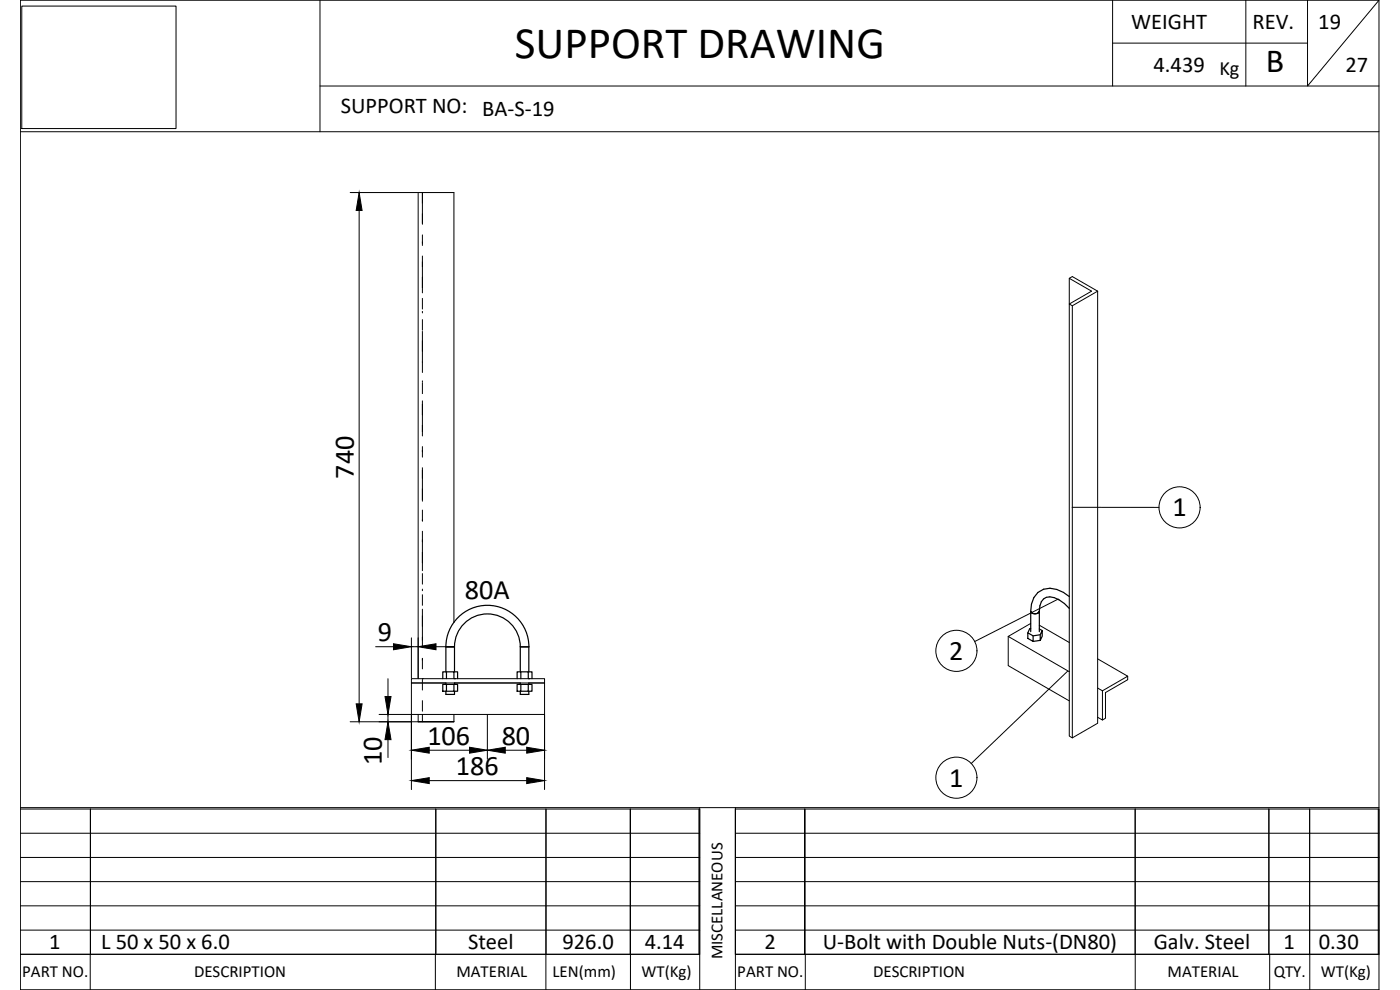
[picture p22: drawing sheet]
<svg xmlns="http://www.w3.org/2000/svg" width="420mm" height="297mm" viewBox="0 0 420 297" stroke-linecap="round" stroke-linejoin="round" font-family="sans-serif">
<defs><g id="words">
<text font-size="13.5" x="154.5" y="17.3">SUPPORT DRAWING</text>
<text font-size="10.1" x="379.9" y="21.7">B</text>
<g font-size="8.5">
<text x="106.2" y="143.6" transform="rotate(-90 106.2 143.6)">740</text>
<text x="351.9" y="154.9">1</text>
<text x="139.6" y="179.6">80A</text>
<text x="113.4" y="192.2">9</text>
<text x="284.9" y="198">2</text>
<text x="128.2" y="223.5">106</text>
<text x="150.6" y="223.5">80</text>
<text x="114.6" y="229.5" transform="rotate(-90 114.6 229.5)">10</text>
<text x="136.8" y="232.6">186</text>
<text x="284.9" y="236">1</text>
</g>
<g font-size="6.8">
<text x="339.5" y="8.7">WEIGHT</text>
<text x="375.9" y="8.8">REV.</text>
<text x="395.6" y="8.6">19</text>
<text x="346.2" y="21.5">4.439</text>
<text x="403.8" y="21.5">27</text>
<text x="102.3" y="33.9">SUPPORT NO: BA-S-19</text>
<text x="14.8" y="284.8">1</text>
<text x="30.4" y="284.8">L 50 x 50 x 6.0</text>
<text x="140.5" y="284.8">Steel</text>
<text x="168.8" y="284.8">926.0</text>
<text x="193.5" y="284.8">4.14</text>
<text x="229.4" y="284.8">2</text>
<text x="246.9" y="284.8">U-Bolt with Double Nuts-(DN80)</text>
<text x="346.2" y="284.8">Galv. Steel</text>
<text x="385.2" y="284.8">1</text>
<text x="395.8" y="284.8">0.30</text>
</g>
<text font-size="6.1" x="366" y="22.6">Kg</text>
<g font-size="5.1">
<text x="216.8" y="287.9" transform="rotate(-90 216.8 287.9)">MISCELLANEOUS</text>
<text x="6.7" y="293.2">PART NO.</text>
<text x="58.2" y="293.2">DESCRIPTION</text>
<text x="137" y="293.2">MATERIAL</text>
<text x="165.8" y="293.2">LEN(mm)</text>
<text x="192.5" y="293.2">WT(Kg)</text>
<text x="221.3" y="293.2">PART NO.</text>
<text x="262" y="293.2">DESCRIPTION</text>
<text x="350.4" y="293.2">MATERIAL</text>
<text x="382.2" y="293.2">QTY.</text>
<text x="396.4" y="293.2">WT(Kg)</text>
</g>
<text font-size="4.9" x="116.8" y="196.1">\A1;9</text>
</g></defs>
<g fill="none" stroke="#000" stroke-width=".36">
<path d="M320.9 179a8.4 8.4 0 0 0-7.7-2.2 6.5 6.5 0 0 0-3.9 6.6v6.1M133.8 194.1a12.5 12.5 0 0 1 12.5-12.5 12.5 12.5 0 0 1 12.4 12.5M133.8 194.1h2.6M133.8 194.1v7.5M136.4 194.1a9.9 9.9 0 0 1 9.9-9.9 9.9 9.9 0 0 1 9.8 9.9M136.4 194.1v7.5M156.1 194.1h2.6v7.5M156.1 194.1v7.5M308.5 189.9l1.5 .9v1.7l-1.5-1zM309.3 183.4a1.5 1.5 0 0 0 2.6 0 1.5 1.5 0 0 1-2.6 0zM309.3 188.6h-.3l-.5 1.3M311.9 183.4v6.1"/>
<path d="M311.9 188.7l.9 .5M312.2 192.1l-2.2 .4M312.2 190.4l-2.2 .4M312.8 189.2v1.7l-.6 1.2v-1.7zM320.9 182.5a9.1 9.1 0 0 0-5.8-3.4 2.93 2.93 0 0 0-3 2.7l-.2 1.6M132.9 205.3h1.1v2.1h-1.1zM132.9 203.6v-2h1.1v2M133.8 207.4v1h2.6v-1M133.8 204.9v.4M134 205.3h2.2v2.1h-2.2M134 201.6h2.2v2M136.2 205.3h1.1v2.1h-1.1"/>
<path d="M136.2 201.6h1.1v2M136.4 204.9v.4M155.2 203.6v-2h1.1v2M155.2 205.3h1.1v2.1h-1.1zM156.1 207.4v1h2.6v-1M156.1 204.9v.4M156.3 201.6h2.2v2M156.3 205.3h2.2v2.1h-2.2M158.5 201.6h1.2v2M158.5 205.3h1.2v2.1h-1.2M158.7 204.9v.4"/>
</g>
<g fill="#000">
<circle cx="136.4" cy="203.6" r=".18"/>
<circle cx="158.7" cy="203.6" r=".18"/>
</g>
<g fill="none" stroke="#000" stroke-width=".3">
<path d="M6.5 1.8h46.3v36.8h-46.3zM96 .1v39.4M333.9 12.9h58.5M333.9 .1v25.7M373.9 .1v25.7M392.4 .1v25.7l21.5-25.7h-407.8v296.9h407.8M413.9 .1v296.9M6.1 39.5h407.8M96 25.8h317.9M105.1 57.8h20.2M126.8 57.8v9.5M107.8 63.1v148.1"/>
<path d="M126.8 70.5v3.1M126.8 76.8v11.1M126.8 89.5v3.2M126.8 93.4v.5M126.8 95.9v3.2M126.8 99.4v12.4M320.9 83.5l6.7 3.9-6.7 3.8v-7.7l.9-.5 7.6 4.4M321.8 91.7l7.6-4.3v129.6l-7.6 4.4zM321.8 91.7l-.9-.5v129.7l.9 .5M126.8 114.3v.4M126.8 114.9v3.2M126.8 120.3v10.5"/>
<path d="M126.8 134v3.2M126.8 140.3v10.1M126.8 153v3.4M126.8 159.4v11.8M321.8 152.2h26M126.8 172.1v3.2M126.8 176.8v.4M126.8 178.4v3.2M317.6 179.7l-25.1 12.8M112.7 194h5.4M123.5 191.4v12.1M126.8 182.8v9.3"/>
<path d="M126.8 197.5v3.2M130.9 194h5.3M136.2 186.8v-129h-10.7v145.8M302.6 191v8.7l18.3 10.6M309.3 187.1l-6.7 3.9 18.3 10.5M311.9 187.6l9 5.2M329.4 197.7l9 5.2-7.5 4.4-1.5-.9M105.1 216.6h20.2M113.8 214.4h9.5M116.4 203.6v5.4M116.4 214.4v2.2M123.5 203.6h39.9v1.3h-39.9z"/>
<path d="M123.5 214.5v22.4M125.5 216.6h10.7zM125.5 214.4v2.2M126.8 203.6h.1M126.8 203.9v3.1M126.8 210.2v3.2M126.8 214.4v2.2M133.8 204.9h-10.3v9.5h39.9v-9.5h-4.7M136.2 214.4v2.2M136.4 204.9h19.7M146.3 214.5v13.3M163.4 214.5v22.4"/>
<path d="M320.4 201.4l-28.9 27.7M330.9 207.3v8.7l-1.5-.8M338.4 202.9v1l-6.6 3.9v7.7l-.9 .5M116.4 221.9v5.4M128.8 234.2h29.3M128.8 225.1h12.1M151.6 225.1h6.5M6.1 242.7h203.9v43.6h-203.9h203.9M6.1 257.3h203.9M6.1 250h203.9M6.1 242.3h407.8M27.1 242.7v43.6v-43.6"/>
<path d="M130.8 242.7v43.6M163.9 242.7l-.1 54.3M189.2 242.7v43.6v-43.6M209.8 242.7v43.6M210 242.3v54.7M220.7 242.7h193.2v43.6h-193.2zM220.7 257.3h193.2M220.7 250h193.2M220.7 242.3v54.7M241.5 242.7v43.6v-43.6M340.7 242.7v54.3M380.8 242.7v43.6"/>
<path d="M393 242.7l.1 54.3M413.6 242.7v43.6M6.1 279.1h203.9M6.1 271.8h203.9M6.1 264.5h203.9M220.7 279.1h193.2M220.7 271.8h193.2M220.7 264.5h193.2M6.1 297h407.8M27.1 286.3v10.7M130.7 286.3v10.7M189.2 286.3v10.7"/>
<path d="M220.7 286.3h193.2M241.7 286.3v10.7M381 286.3v10.7"/>
<circle cx="354" cy="152.2" r="6.2"/>
<circle cx="287" cy="195.3" r="6.2"/>
<circle cx="287" cy="233.3" r="6.2"/>
</g>
<path d="M107.8 57.8l.9 5.3h-1.8zM106.9 211.2h1.8l-.9 5.4zM115.5 209h1.8l-.9 5.4zM116.4 216.6l.9 5.3h-1.8zM123.5 234.2l5.3-.9v1.8zM123.5 225.1l5.3-.9v1.8zM140.9 224.2l5.4 .9-5.4 .9zM146.3 225.1l5.3-.9v1.8zM158.1 233.3l5.3 .9-5.3 .9zM158.1 224.2l5.3 .9-5.3 .9z" fill="#000" stroke="#000" stroke-width=".3"/>
<use href="#words"/>
</svg>
